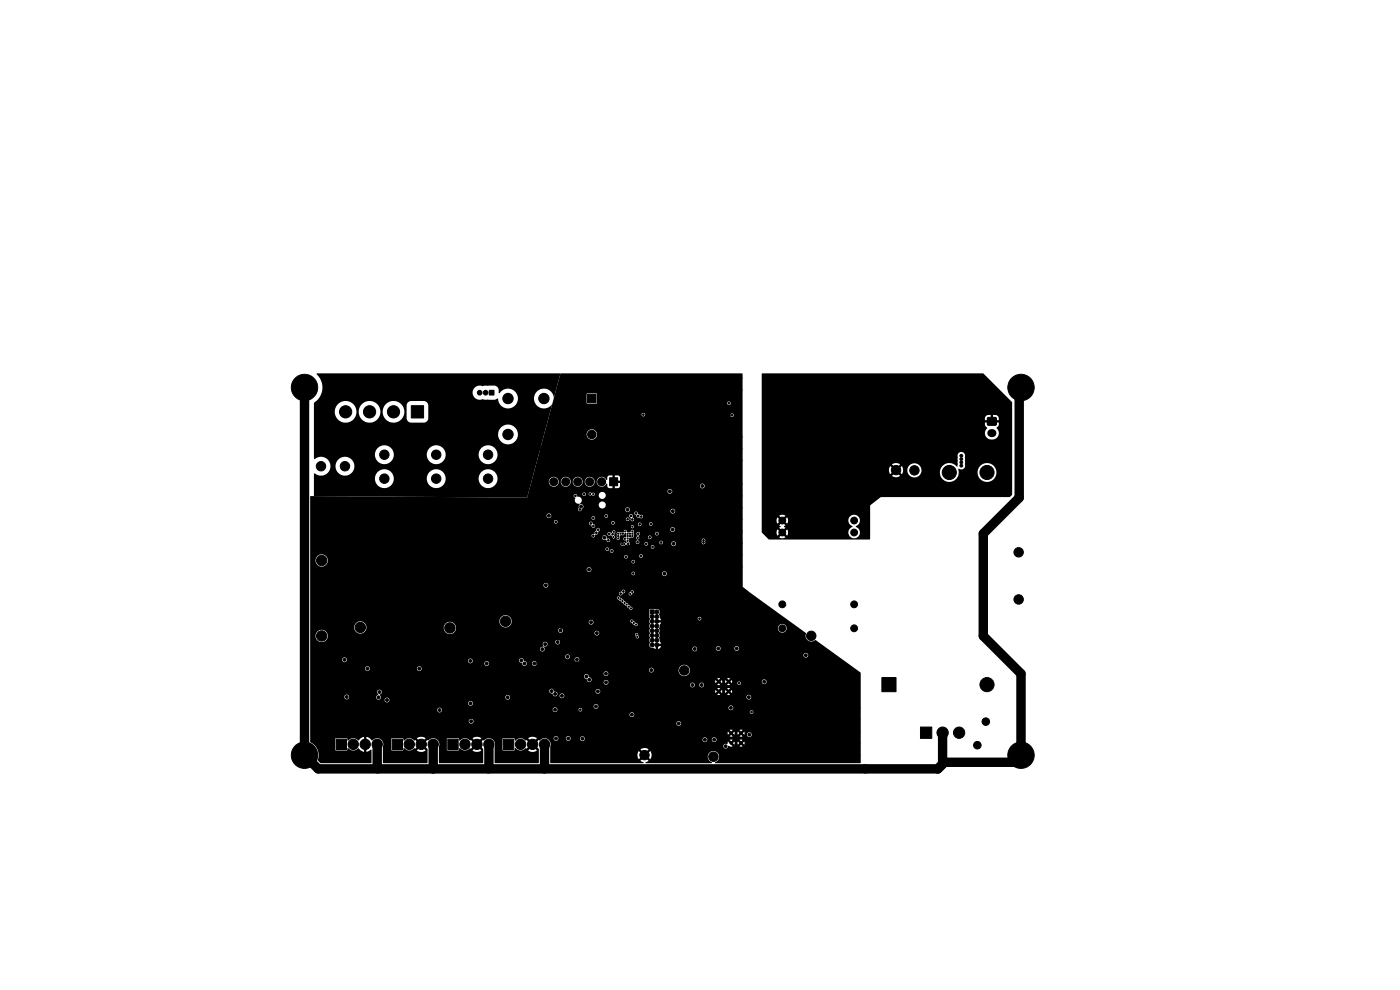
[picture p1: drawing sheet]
<svg xmlns="http://www.w3.org/2000/svg" width="297mm" height="210mm" viewBox="0 0 297 210" stroke-linecap="round" stroke-linejoin="round" font-family="sans-serif">
<g fill="#000" stroke="#000" stroke-width=".21">
<path d="M87.3 86.1h2.6v2.6h-2.6zM103.8 82.8h1v1h-1zM124.6 83.6h1.8v1.8h-1.8zM209.5 88.6h1.8v1.6h-1.8zM129.3 101.4h1.7v1.7h-1.7zM137.9 129.4h.9v.8h-.9zM71.3 156.8h2.2v2.2h-2.2zM83.2 156.8h2.2v2.2h-2.2zM95 156.8h2.2v2.2h-2.2zM106.8 156.8h2.2v2.2h-2.2zM187.1 143.7h3v3h-3zM195.3 154.2h2.4v2.4h-2.4z"/>
<circle cx="64.6" cy="82.2" r="2.8"/>
<circle cx="68.1" cy="98.9" r="1"/>
<circle cx="73.2" cy="98.9" r="1"/>
<circle cx="73.3" cy="87.4" r="1.3"/>
<circle cx="78.4" cy="87.4" r="1.3"/>
<circle cx="81.5" cy="96.5" r="1"/>
<circle cx="83.5" cy="87.4" r="1.3"/>
<circle cx="92.5" cy="96.5" r="1"/>
<circle cx="101.8" cy="83.3" r=".5"/>
<circle cx="103" cy="83.3" r=".5"/>
<circle cx="103.5" cy="96.5" r="1"/>
<circle cx="107.8" cy="92.2" r="1.1"/>
<circle cx="107.8" cy="84.5" r="1.1"/>
<circle cx="112.1" cy="80.2" r=".3"/>
<circle cx="114.6" cy="95.2" r=".3"/>
<circle cx="114.6" cy="80.2" r=".3"/>
<circle cx="115.4" cy="84.5" r="1.1"/>
<circle cx="117.1" cy="80.2" r=".3"/>
<circle cx="119.6" cy="95.2" r=".3"/>
<circle cx="119.6" cy="80.2" r=".3"/>
<circle cx="122.1" cy="80.2" r=".3"/>
<circle cx="124.6" cy="95.2" r=".3"/>
<circle cx="124.6" cy="80.2" r=".3"/>
<circle cx="125.5" cy="92.2" r=".9"/>
<circle cx="126.6" cy="98.2" r=".3"/>
<circle cx="127.1" cy="80.2" r=".3"/>
<circle cx="129.6" cy="80.2" r=".3"/>
<circle cx="130.5" cy="91.8" r=".3"/>
<circle cx="132.1" cy="80.2" r=".3"/>
<circle cx="134.6" cy="95.2" r=".3"/>
<circle cx="134.6" cy="80.2" r=".3"/>
<circle cx="136.3" cy="87.2" r=".3"/>
<circle cx="136.5" cy="88" r=".17"/>
<circle cx="137.1" cy="80.2" r=".3"/>
<circle cx="139.6" cy="80.2" r=".3"/>
<circle cx="142.1" cy="80.2" r=".3"/>
<circle cx="144.6" cy="95.2" r=".3"/>
<circle cx="144.6" cy="80.2" r=".3"/>
<circle cx="147.1" cy="80.2" r=".3"/>
<circle cx="149.6" cy="80.2" r=".3"/>
<circle cx="149.6" cy="95.2" r=".3"/>
<circle cx="149.6" cy="90.2" r=".3"/>
<circle cx="152.1" cy="90.2" r=".3"/>
<circle cx="152.1" cy="80.2" r=".3"/>
<circle cx="154.6" cy="90.2" r=".3"/>
<circle cx="154.6" cy="80.2" r=".3"/>
<circle cx="154.6" cy="95.2" r=".3"/>
<circle cx="154.6" cy="85.5" r=".17"/>
<circle cx="154.7" cy="88.1" r=".17"/>
<circle cx="155.2" cy="85" r=".3"/>
<circle cx="155.3" cy="88.1" r=".17"/>
<circle cx="157.1" cy="92.7" r=".3"/>
<circle cx="157.1" cy="97.7" r=".3"/>
<circle cx="157.1" cy="95.2" r=".3"/>
<circle cx="157.1" cy="80.2" r=".3"/>
<circle cx="157.1" cy="82.7" r=".3"/>
<circle cx="163.3" cy="84.6" r=".18"/>
<circle cx="165.1" cy="92.7" r=".3"/>
<circle cx="165.1" cy="96.7" r=".3"/>
<circle cx="165.1" cy="94.7" r=".3"/>
<circle cx="166.1" cy="93.7" r=".3"/>
<circle cx="166.1" cy="97.7" r=".3"/>
<circle cx="166.1" cy="95.7" r=".3"/>
<circle cx="168.3" cy="87.8" r=".17"/>
<circle cx="169.1" cy="87.8" r=".17"/>
<circle cx="170.1" cy="92.7" r=".3"/>
<circle cx="170.5" cy="89.9" r=".17"/>
<circle cx="171.1" cy="93.7" r=".3"/>
<circle cx="171.1" cy="97.7" r=".3"/>
<circle cx="171.1" cy="95.7" r=".3"/>
<circle cx="171.5" cy="89.9" r=".17"/>
<circle cx="172.1" cy="92.7" r=".3"/>
<circle cx="172.1" cy="96.7" r=".3"/>
<circle cx="172.1" cy="94.7" r=".3"/>
<circle cx="172.5" cy="89.9" r=".17"/>
<circle cx="173.1" cy="93.7" r=".3"/>
<circle cx="173.1" cy="97.7" r=".3"/>
<circle cx="173.1" cy="95.7" r=".3"/>
<circle cx="173.5" cy="89.9" r=".17"/>
<circle cx="174.1" cy="92.7" r=".3"/>
<circle cx="174.1" cy="96.7" r=".3"/>
<circle cx="174.1" cy="94.7" r=".3"/>
<circle cx="174.5" cy="89.9" r=".17"/>
<circle cx="175.1" cy="93.7" r=".3"/>
<circle cx="175.1" cy="97.7" r=".3"/>
<circle cx="175.1" cy="95.7" r=".3"/>
<circle cx="176.1" cy="92.7" r=".3"/>
<circle cx="190.1" cy="99.7" r="1"/>
<circle cx="191.9" cy="86.3" r=".3"/>
<circle cx="191.9" cy="88.3" r=".3"/>
<circle cx="191.9" cy="87.3" r=".3"/>
<circle cx="191.9" cy="85.3" r=".3"/>
<circle cx="192.9" cy="89.8" r=".3"/>
<circle cx="193.9" cy="89.8" r=".3"/>
<circle cx="194" cy="99.8" r="1"/>
<circle cx="194.9" cy="89.8" r=".3"/>
<circle cx="195.9" cy="86.3" r=".3"/>
<circle cx="195.9" cy="88.3" r=".3"/>
<circle cx="195.9" cy="87.3" r=".3"/>
<circle cx="195.9" cy="85.3" r=".3"/>
<circle cx="203.9" cy="98.8" r=".3"/>
<circle cx="203.9" cy="98.1" r=".3"/>
<circle cx="203.9" cy="97.4" r=".3"/>
<circle cx="203.9" cy="96.7" r=".3"/>
<circle cx="216.6" cy="82.2" r="2.8"/>
<circle cx="68.2" cy="118.9" r="1.1"/>
<circle cx="81.5" cy="101.5" r="1"/>
<circle cx="92.5" cy="101.5" r="1"/>
<circle cx="103.5" cy="101.5" r="1"/>
<circle cx="114.6" cy="110.2" r=".3"/>
<circle cx="114.6" cy="116.2" r=".3"/>
<circle cx="114.6" cy="102.2" r=".3"/>
<circle cx="116.4" cy="109.4" r=".3"/>
<circle cx="117.5" cy="102.2" r=".85"/>
<circle cx="117.9" cy="110.7" r=".18"/>
<circle cx="120" cy="102.2" r=".85"/>
<circle cx="121.9" cy="117.2" r=".3"/>
<circle cx="122.1" cy="105.2" r=".17"/>
<circle cx="122.6" cy="102.2" r=".85"/>
<circle cx="123" cy="108.1" r=".17"/>
<circle cx="123.2" cy="115.8" r=".3"/>
<circle cx="123.3" cy="107.5" r=".3"/>
<circle cx="123.9" cy="104.9" r=".17"/>
<circle cx="125.1" cy="102.2" r=".85"/>
<circle cx="125.2" cy="104.8" r=".13"/>
<circle cx="125.3" cy="111" r=".17"/>
<circle cx="125.9" cy="104.8" r=".12"/>
<circle cx="125.9" cy="109.9" r=".17"/>
<circle cx="125.9" cy="113.6" r=".17"/>
<circle cx="125.9" cy="111.6" r=".17"/>
<circle cx="126.5" cy="113" r=".18"/>
<circle cx="126.9" cy="112.4" r=".17"/>
<circle cx="127.6" cy="113.9" r=".18"/>
<circle cx="127.6" cy="102.2" r=".85"/>
<circle cx="127.9" cy="116" r=".3"/>
<circle cx="128.2" cy="114.1" r=".3"/>
<circle cx="128.4" cy="106.1" r=".3"/>
<circle cx="128.6" cy="109.5" r=".17"/>
<circle cx="128.8" cy="116.5" r=".17"/>
<circle cx="129.1" cy="114.6" r=".17"/>
<circle cx="129.2" cy="113.3" r=".17"/>
<circle cx="129.6" cy="100.2" r=".3"/>
<circle cx="129.8" cy="116.9" r=".17"/>
<circle cx="129.8" cy="114.2" r=".12"/>
<circle cx="130" cy="113.3" r=".17"/>
<circle cx="130" cy="110.9" r=".17"/>
<circle cx="130.1" cy="113.9" r=".12"/>
<circle cx="130.2" cy="112.8" r=".13"/>
<circle cx="130.3" cy="104.8" r=".17"/>
<circle cx="130.3" cy="115.4" r=".17"/>
<circle cx="131.1" cy="114.2" r=".13"/>
<circle cx="131.1" cy="113.2" r=".13"/>
<circle cx="131.1" cy="111.7" r=".13"/>
<circle cx="131.1" cy="113.7" r=".13"/>
<circle cx="131.7" cy="113.2" r=".13"/>
<circle cx="132" cy="115.4" r=".12"/>
<circle cx="132.1" cy="115" r=".12"/>
<circle cx="132.1" cy="113.2" r=".13"/>
<circle cx="132.1" cy="112.7" r=".13"/>
<circle cx="132.4" cy="110.2" r=".18"/>
<circle cx="132.4" cy="115.4" r=".13"/>
<circle cx="132.6" cy="114.3" r=".13"/>
<circle cx="132.6" cy="104.1" r=".3"/>
<circle cx="132.7" cy="112.7" r=".13"/>
<circle cx="132.8" cy="118.1" r=".17"/>
<circle cx="133.1" cy="108.1" r=".3"/>
<circle cx="133.1" cy="114.2" r=".13"/>
<circle cx="133.1" cy="113.2" r=".13"/>
<circle cx="133.1" cy="114.7" r=".13"/>
<circle cx="133.2" cy="110.1" r=".18"/>
<circle cx="133.2" cy="113.7" r=".13"/>
<circle cx="133.3" cy="115.3" r=".17"/>
<circle cx="133.3" cy="115.8" r=".12"/>
<circle cx="133.6" cy="113.2" r=".12"/>
<circle cx="133.7" cy="111.7" r=".13"/>
<circle cx="133.7" cy="113.7" r=".13"/>
<circle cx="133.9" cy="109.4" r=".18"/>
<circle cx="134.1" cy="113.2" r=".13"/>
<circle cx="134.1" cy="111.7" r=".13"/>
<circle cx="134.1" cy="112.7" r=".13"/>
<circle cx="134.1" cy="113.7" r=".13"/>
<circle cx="134.2" cy="110.2" r=".17"/>
<circle cx="134.3" cy="119.1" r=".17"/>
<circle cx="134.6" cy="100.2" r=".3"/>
<circle cx="134.6" cy="104.1" r=".3"/>
<circle cx="134.7" cy="115.6" r=".18"/>
<circle cx="134.9" cy="108.9" r=".18"/>
<circle cx="135.3" cy="115" r=".17"/>
<circle cx="135.3" cy="114.1" r=".12"/>
<circle cx="135.4" cy="113.2" r=".17"/>
<circle cx="135.4" cy="109.4" r=".17"/>
<circle cx="135.7" cy="111.2" r=".18"/>
<circle cx="136" cy="118" r=".18"/>
<circle cx="136" cy="109.6" r=".17"/>
<circle cx="137.1" cy="115.4" r=".18"/>
<circle cx="137.8" cy="114" r=".17"/>
<circle cx="138" cy="111.2" r=".17"/>
<circle cx="138.4" cy="116" r=".17"/>
<circle cx="139.4" cy="113.2" r=".18"/>
<circle cx="139.6" cy="110.2" r=".3"/>
<circle cx="140.2" cy="115.1" r=".18"/>
<circle cx="142.1" cy="104.2" r=".3"/>
<circle cx="142.7" cy="112.3" r=".3"/>
<circle cx="142.7" cy="108.4" r=".3"/>
<circle cx="142.9" cy="115.3" r=".3"/>
<circle cx="144.2" cy="115" r=".3"/>
<circle cx="144.6" cy="100.2" r=".3"/>
<circle cx="144.6" cy="104.4" r=".3"/>
<circle cx="145" cy="108.9" r=".3"/>
<circle cx="145.1" cy="113.2" r=".3"/>
<circle cx="149" cy="103.1" r=".3"/>
<circle cx="149.2" cy="114.6" r=".17"/>
<circle cx="149.2" cy="115.1" r=".17"/>
<circle cx="149.6" cy="100.2" r=".3"/>
<circle cx="151.3" cy="114.5" r=".3"/>
<circle cx="151.3" cy="112.6" r=".3"/>
<circle cx="151.3" cy="108.7" r=".3"/>
<circle cx="151.4" cy="106.7" r=".3"/>
<circle cx="154.6" cy="100.2" r=".3"/>
<circle cx="157.1" cy="107.7" r=".3"/>
<circle cx="157.1" cy="102.7" r=".3"/>
<circle cx="157.1" cy="105.2" r=".3"/>
<circle cx="157.1" cy="115.2" r=".3"/>
<circle cx="157.1" cy="110.2" r=".3"/>
<circle cx="157.1" cy="112.7" r=".3"/>
<circle cx="157.1" cy="117.7" r=".3"/>
<circle cx="166" cy="113" r=".72"/>
<circle cx="166" cy="110.4" r=".72"/>
<circle cx="181.2" cy="110.4" r=".72"/>
<circle cx="181.2" cy="113" r=".72"/>
<circle cx="201.4" cy="100.2" r="1.5"/>
<circle cx="209.4" cy="100.2" r="1.5"/>
<circle cx="216.1" cy="117.2" r="1"/>
<circle cx="68.2" cy="134.9" r="1.1"/>
<circle cx="73.1" cy="134" r=".3"/>
<circle cx="73.1" cy="140" r=".3"/>
<circle cx="76.4" cy="133.1" r="1.1"/>
<circle cx="95.4" cy="133.2" r="1.1"/>
<circle cx="99.8" cy="134.2" r=".3"/>
<circle cx="107.2" cy="131.8" r="1.1"/>
<circle cx="110.3" cy="139.2" r=".3"/>
<circle cx="113.6" cy="137.2" r=".3"/>
<circle cx="114.6" cy="120.2" r=".3"/>
<circle cx="115.1" cy="137.7" r=".3"/>
<circle cx="115.3" cy="139.6" r=".3"/>
<circle cx="115.6" cy="128.2" r=".3"/>
<circle cx="115.6" cy="131.2" r=".3"/>
<circle cx="115.7" cy="136.6" r=".3"/>
<circle cx="115.8" cy="124.2" r=".3"/>
<circle cx="117.8" cy="127.8" r=".3"/>
<circle cx="118.1" cy="130.3" r=".3"/>
<circle cx="118.2" cy="135.4" r=".3"/>
<circle cx="118.3" cy="132.6" r=".3"/>
<circle cx="118.3" cy="136.2" r=".3"/>
<circle cx="118.5" cy="137.2" r=".3"/>
<circle cx="118.9" cy="133.7" r=".3"/>
<circle cx="119.1" cy="133" r=".3"/>
<circle cx="119.2" cy="132.2" r=".3"/>
<circle cx="120.4" cy="139.3" r=".3"/>
<circle cx="120.7" cy="122.3" r=".3"/>
<circle cx="121" cy="132.1" r=".3"/>
<circle cx="121.2" cy="139.9" r=".3"/>
<circle cx="122.4" cy="139.9" r=".3"/>
<circle cx="122.4" cy="132.1" r=".3"/>
<circle cx="122.7" cy="122.3" r=".3"/>
<circle cx="123.4" cy="132" r=".3"/>
<circle cx="124.6" cy="135.2" r=".3"/>
<circle cx="125" cy="120.8" r=".3"/>
<circle cx="125.4" cy="132" r=".3"/>
<circle cx="126.4" cy="127.2" r=".3"/>
<circle cx="126.6" cy="134.3" r=".3"/>
<circle cx="126.9" cy="133.3" r=".3"/>
<circle cx="127.8" cy="130.1" r=".3"/>
<circle cx="128.6" cy="124.3" r=".3"/>
<circle cx="131.2" cy="126.8" r=".13"/>
<circle cx="131.6" cy="127.1" r=".13"/>
<circle cx="131.7" cy="125.9" r=".17"/>
<circle cx="132.1" cy="127.5" r=".13"/>
<circle cx="132.2" cy="125.5" r=".18"/>
<circle cx="132.5" cy="127.9" r=".13"/>
<circle cx="132.9" cy="128.2" r=".12"/>
<circle cx="133.4" cy="128.7" r=".12"/>
<circle cx="133.7" cy="126" r=".13"/>
<circle cx="133.8" cy="129.1" r=".13"/>
<circle cx="134" cy="131.8" r=".12"/>
<circle cx="134.1" cy="125.5" r=".12"/>
<circle cx="134.3" cy="121.6" r=".17"/>
<circle cx="134.5" cy="132.1" r=".13"/>
<circle cx="135" cy="132.5" r=".13"/>
<circle cx="135.1" cy="134.6" r=".12"/>
<circle cx="135.2" cy="135.1" r=".12"/>
<circle cx="137.6" cy="123.2" r=".3"/>
<circle cx="137.6" cy="120.2" r=".3"/>
<circle cx="138.4" cy="136.8" r=".42"/>
<circle cx="138.4" cy="134.8" r=".42"/>
<circle cx="138.4" cy="131.8" r=".42"/>
<circle cx="138.4" cy="133.8" r=".42"/>
<circle cx="138.4" cy="135.8" r=".42"/>
<circle cx="138.4" cy="130.8" r=".42"/>
<circle cx="138.4" cy="132.8" r=".42"/>
<circle cx="139.4" cy="131.8" r=".42"/>
<circle cx="139.4" cy="129.8" r=".42"/>
<circle cx="139.4" cy="136.8" r=".42"/>
<circle cx="139.4" cy="134.8" r=".42"/>
<circle cx="139.4" cy="133.8" r=".42"/>
<circle cx="139.4" cy="135.8" r=".42"/>
<circle cx="139.4" cy="130.8" r=".42"/>
<circle cx="139.4" cy="132.8" r=".42"/>
<circle cx="141" cy="121.7" r=".3"/>
<circle cx="144.1" cy="121.8" r=".3"/>
<circle cx="147.3" cy="136.3" r=".3"/>
<circle cx="147.4" cy="137.7" r=".3"/>
<circle cx="148.4" cy="131.2" r=".17"/>
<circle cx="150.4" cy="135.5" r=".3"/>
<circle cx="152.4" cy="137.6" r=".3"/>
<circle cx="152.4" cy="138.6" r=".3"/>
<circle cx="152.4" cy="135.5" r=".3"/>
<circle cx="154.3" cy="135.5" r=".3"/>
<circle cx="154.9" cy="123.3" r=".18"/>
<circle cx="156.3" cy="137.6" r=".3"/>
<circle cx="156.3" cy="135.5" r=".3"/>
<circle cx="156.6" cy="139.2" r=".3"/>
<circle cx="157.1" cy="120.2" r=".3"/>
<circle cx="162.1" cy="138.7" r=".3"/>
<circle cx="165.9" cy="138.7" r=".3"/>
<circle cx="166" cy="133.3" r=".72"/>
<circle cx="166" cy="128.2" r=".72"/>
<circle cx="170.9" cy="139" r=".3"/>
<circle cx="172.1" cy="134.9" r="1"/>
<circle cx="181.2" cy="133.3" r=".72"/>
<circle cx="181.2" cy="128.2" r=".72"/>
<circle cx="216.1" cy="127.2" r="1"/>
<circle cx="66.4" cy="152.5" r=".3"/>
<circle cx="68.3" cy="140.7" r=".3"/>
<circle cx="73.6" cy="147.9" r=".3"/>
<circle cx="74.9" cy="157.9" r="1.1"/>
<circle cx="77.5" cy="157.9" r="1.1"/>
<circle cx="78" cy="141.8" r=".3"/>
<circle cx="80" cy="157.9" r="1.1"/>
<circle cx="80.3" cy="152.7" r=".3"/>
<circle cx="80.3" cy="147.9" r=".3"/>
<circle cx="80.5" cy="146.8" r=".3"/>
<circle cx="82.1" cy="148.5" r=".3"/>
<circle cx="86.8" cy="157.9" r="1.1"/>
<circle cx="89" cy="141.8" r=".3"/>
<circle cx="89.4" cy="157.9" r="1.1"/>
<circle cx="91.9" cy="157.9" r="1.1"/>
<circle cx="93.3" cy="150.6" r=".3"/>
<circle cx="95.9" cy="147.9" r=".3"/>
<circle cx="98.2" cy="151.2" r=".3"/>
<circle cx="98.6" cy="157.9" r="1.1"/>
<circle cx="99.8" cy="140.2" r=".3"/>
<circle cx="99.8" cy="149.2" r=".3"/>
<circle cx="100" cy="153" r=".3"/>
<circle cx="101.2" cy="157.9" r="1.1"/>
<circle cx="103.3" cy="140.8" r=".3"/>
<circle cx="103.7" cy="157.9" r="1.1"/>
<circle cx="107.7" cy="152.7" r=".3"/>
<circle cx="107.7" cy="147.9" r=".3"/>
<circle cx="109.8" cy="143.9" r=".3"/>
<circle cx="110.4" cy="157.9" r="1.1"/>
<circle cx="110.6" cy="140.1" r=".3"/>
<circle cx="111.2" cy="140.8" r=".3"/>
<circle cx="112.3" cy="140.7" r=".3"/>
<circle cx="113" cy="157.9" r="1.1"/>
<circle cx="113.4" cy="140.8" r=".3"/>
<circle cx="114.2" cy="140.7" r=".3"/>
<circle cx="115.5" cy="157.9" r="1.1"/>
<circle cx="116.8" cy="143.9" r=".3"/>
<circle cx="117" cy="146.6" r=".3"/>
<circle cx="117.8" cy="150.6" r=".3"/>
<circle cx="117.8" cy="147.2" r=".3"/>
<circle cx="117.8" cy="146.3" r=".3"/>
<circle cx="117.9" cy="156.6" r=".3"/>
<circle cx="118.4" cy="140.3" r=".3"/>
<circle cx="118.4" cy="143.7" r=".3"/>
<circle cx="119.2" cy="140.4" r=".3"/>
<circle cx="119.2" cy="147.6" r=".3"/>
<circle cx="120.4" cy="147.4" r=".3"/>
<circle cx="120.5" cy="156.6" r=".3"/>
<circle cx="120.6" cy="153.6" r=".3"/>
<circle cx="122.4" cy="140.7" r=".3"/>
<circle cx="123.1" cy="140.7" r=".3"/>
<circle cx="123.1" cy="150.6" r=".18"/>
<circle cx="123.5" cy="156.7" r=".3"/>
<circle cx="123.7" cy="140.7" r=".3"/>
<circle cx="124.4" cy="143.5" r=".3"/>
<circle cx="125" cy="144.2" r=".3"/>
<circle cx="126.4" cy="149.9" r=".3"/>
<circle cx="126.8" cy="146.7" r=".3"/>
<circle cx="128.5" cy="142.9" r=".3"/>
<circle cx="128.6" cy="144.8" r=".3"/>
<circle cx="128.6" cy="158.2" r=".3"/>
<circle cx="129.2" cy="154.7" r=".3"/>
<circle cx="132.6" cy="156.2" r=".3"/>
<circle cx="134.1" cy="151.6" r=".3"/>
<circle cx="134.9" cy="149.6" r=".3"/>
<circle cx="135.2" cy="143.5" r=".3"/>
<circle cx="138.2" cy="142.2" r=".3"/>
<circle cx="139.6" cy="146.2" r=".3"/>
<circle cx="141.6" cy="158" r=".3"/>
<circle cx="143.6" cy="149.2" r=".3"/>
<circle cx="144" cy="153.5" r=".3"/>
<circle cx="145.2" cy="142.2" r="1"/>
<circle cx="146.9" cy="147.4" r=".3"/>
<circle cx="146.9" cy="145.3" r=".3"/>
<circle cx="147.6" cy="152.2" r=".3"/>
<circle cx="148.9" cy="145.3" r=".3"/>
<circle cx="148.9" cy="147.4" r=".3"/>
<circle cx="149.5" cy="154.8" r=".3"/>
<circle cx="149.5" cy="156.9" r=".3"/>
<circle cx="151.5" cy="156.9" r=".3"/>
<circle cx="152.5" cy="144.6" r=".25"/>
<circle cx="152.5" cy="146.7" r=".25"/>
<circle cx="152.5" cy="153.8" r=".3"/>
<circle cx="153.9" cy="158.3" r=".3"/>
<circle cx="154.2" cy="142.8" r=".3"/>
<circle cx="154.6" cy="144.6" r=".25"/>
<circle cx="154.6" cy="146.7" r=".25"/>
<circle cx="155" cy="150.2" r=".3"/>
<circle cx="155.1" cy="155.5" r=".25"/>
<circle cx="155.1" cy="157.6" r=".25"/>
<circle cx="156.7" cy="153.8" r=".3"/>
<circle cx="156.8" cy="144.9" r=".17"/>
<circle cx="157.2" cy="155.5" r=".25"/>
<circle cx="157.2" cy="157.6" r=".25"/>
<circle cx="158.2" cy="144.2" r=".3"/>
<circle cx="158.9" cy="147.9" r=".3"/>
<circle cx="159" cy="155.9" r=".3"/>
<circle cx="159.4" cy="151" r=".17"/>
<circle cx="160.1" cy="153.7" r=".3"/>
<circle cx="162.1" cy="141.5" r=".3"/>
<circle cx="162.1" cy="142.7" r=".3"/>
<circle cx="162.1" cy="140.2" r=".3"/>
<circle cx="162.1" cy="144.6" r=".3"/>
<circle cx="163.5" cy="157.3" r=".3"/>
<circle cx="165.9" cy="141.5" r=".3"/>
<circle cx="165.9" cy="142.7" r=".3"/>
<circle cx="165.9" cy="140.2" r=".3"/>
<circle cx="166.9" cy="158.2" r=".3"/>
<circle cx="166.9" cy="156.9" r=".3"/>
<circle cx="166.9" cy="159.5" r=".3"/>
<circle cx="170.6" cy="158.2" r=".3"/>
<circle cx="170.6" cy="156.9" r=".3"/>
<circle cx="170.6" cy="159.5" r=".3"/>
<circle cx="175.9" cy="158.2" r=".3"/>
<circle cx="175.9" cy="156.9" r=".3"/>
<circle cx="175.9" cy="159.5" r=".3"/>
<circle cx="178.2" cy="146.4" r=".3"/>
<circle cx="179.4" cy="142.4" r=".3"/>
<circle cx="179.6" cy="158.2" r=".3"/>
<circle cx="179.6" cy="156.9" r=".3"/>
<circle cx="179.6" cy="159.5" r=".3"/>
<circle cx="180.2" cy="142.4" r=".3"/>
<circle cx="181.1" cy="142.4" r=".3"/>
<circle cx="182.1" cy="155.2" r=".3"/>
<circle cx="182.1" cy="152.7" r=".3"/>
<circle cx="182.1" cy="157.7" r=".3"/>
<circle cx="182.1" cy="150.2" r=".3"/>
<circle cx="200" cy="155.4" r="1.2"/>
<circle cx="203.5" cy="155.4" r="1.2"/>
<circle cx="207.3" cy="158.1" r=".8"/>
<circle cx="209.1" cy="153.1" r=".8"/>
<circle cx="209.4" cy="145.2" r="1.5"/>
<circle cx="64.6" cy="160.2" r="2.8"/>
<circle cx="136.7" cy="160.2" r="1"/>
<circle cx="151.3" cy="160.5" r="1"/>
<circle cx="166.9" cy="161" r=".3"/>
<circle cx="170.6" cy="161" r=".3"/>
<circle cx="175.9" cy="161" r=".3"/>
<circle cx="179.6" cy="161" r=".3"/>
<circle cx="182.1" cy="160.2" r=".3"/>
<circle cx="216.6" cy="160.2" r="2.8"/>
</g>
<path d="M210.3 91.9h.2" fill="none" stroke="#000" stroke-width="1.7"/>
<path d="M216.2 81.6v24l-7.6 7.6v21.7l8 8v17.3l-1.5 1.5h-14.7l-1.4 1.4h-131.5l-2.9-2.9v-77.4M80 157.9v5.1M91.9 157.9v5.2M103.7 157.9v5.1M115.5 157.9v5.2M200 155.4v6.7" fill="none" stroke="#000" stroke-width="2"/>
<path d="M80 163l.1 .1M91.9 163.1h.1M103.7 163l-.1 .1M115.5 163.1h.1M183.6 163.1h.1" fill="none" stroke="#000" stroke-width="1"/>
<path d="M65.8 105.2l46 .4 .1-.4h9.8l.3 .4a.89 .89 0 0 0 .1 .9 .89 .89 0 0 0 .9 .4l-.2 .7a.41 .41 0 0 0-.1 .7 .41 .41 0 0 0 .7-.2h9.2v.2a.5 .5 0 0 0 .4 .3 .5 .5 0 0 0 .5-.2h8.7v.2a.51 .51 0 0 0 .9 .2 .51 .51 0 0 0-.2-.8 .51 .51 0 0 0-.7 .4h-8.6a.51 .51 0 0 0-.3-.8 .51 .51 0 0 0-.7 .5h-9.2l.4-.5-.1-.4h3.3a.75 .75 0 0 0 1.2 .6 .75 .75 0 0 0 0-1.3 .75 .75 0 0 0-1.2 .6v.1h-3.3l-.6-.4a.83 .83 0 0 0 .3-1 .83 .83 0 0 0-.9-.5l-.2-.4h1.2a.38 .38 0 0 0 .6 .3h2.9v.1a.75 .75 0 0 0 1.3 .3 .75 .75 0 0 0-.3-1.2 .75 .75 0 0 0-1 .8h-2.9l.2-.4h.6a.45 .45 0 0 0 .7 .2 .36 .36 0 0 0 .5 0 .36 .36 0 0 0-.1-.5 .36 .36 0 0 0-.5 .1 .33 .33 0 0 0-.4-.1 .33 .33 0 0 0-.2 .3l-.6-.1a.38 .38 0 0 0-.4-.2 .38 .38 0 0 0-.4 .4l-1.5-.1-.3 .4h-9.8l.3-1h29.4v.2a.51 .51 0 0 0 .8 .2 .51 .51 0 0 0-.1-.8 .51 .51 0 0 0-.7 .4h-29.4l.5-2h3.7v.2a1.06 1.06 0 0 0 1.2 .8 1.06 1.06 0 0 0 .9-1h.5v.2a1.06 1.06 0 0 0 1.1 .8 1.06 1.06 0 0 0 1-1h.4v.2a1.06 1.06 0 0 0 1.2 .8 1.06 1.06 0 0 0 .9-1h.4l.1 .2a1.06 1.06 0 0 0 1.1 .8 1.06 1.06 0 0 0 1-1h.4v.2a1.11 1.11 0 0 0 1 .9 1.11 1.11 0 0 0 1.1-.7l.2 .7 .4 .2h.6v-.9h.5v.9h.9l.2-.4h17v.1a.51 .51 0 0 0 .8 .3 .51 .51 0 0 0-.1-.9 .51 .51 0 0 0-.7 .5h-17v-.7h-.9v-.4h.9v-.9l-.4-.3h-.7v1h-.5v-1l-.8 .1-.4 .9a1.09 1.09 0 0 0-1.2-.6 1.09 1.09 0 0 0-.9 1h-.4l-.1-.2a1.06 1.06 0 0 0-1.1-.9 1.06 1.06 0 0 0-1 1.1h-.4v-.2a1.06 1.06 0 0 0-1.1-.9 1.06 1.06 0 0 0-1 1.1h-.4v-.2a1.06 1.06 0 0 0-1.2-.9 1.06 1.06 0 0 0-.9 1.1h-.5v-.2a1.06 1.06 0 0 0-1.1-.9 1.06 1.06 0 0 0-1 1.1h-3.7l2.7-10h9l.1 .2a1.11 1.11 0 0 0 1.7 .6 1.11 1.11 0 0 0-.2-1.8 1.11 1.11 0 0 0-1.6 1h-9l1.2-4.2h19.5v.1a.38 .38 0 0 0 .4 .2 .38 .38 0 0 0 .3-.2h18.1v.1a.38 .38 0 0 0 .6 .2 .38 .38 0 0 0-.1-.7 .38 .38 0 0 0-.5 .4h-18.1a.38 .38 0 0 0-.3-.5 .38 .38 0 0 0-.4 .4h-19.5l.6-2.5h7.2l.2 .1h29.7v.1a.38 .38 0 0 0 .6 .1 .38 .38 0 0 0-.1-.6 .38 .38 0 0 0-.5 .4h-27.7v-2l-.1-.2-2 .1-.1 2h-7.2l1.7-6.3h38.6l.1 45.3 13.3 9.8a1.33 1.33 0 0 0 .5 1.6 1.33 1.33 0 0 0 1.6-.1l9.6 6.9v19.1l-30.8 .1-.1-.2a1.22 1.22 0 0 0 .6-1.9 1.22 1.22 0 0 0-2 0 1.22 1.22 0 0 0 .7 1.9l-.1 .2-14-.1 .7-.4-.7-.7 .3-.4 .8 .7a1.48 1.48 0 0 0 0-1.7l-.8 .8-.3-.4 .7-.8a1.49 1.49 0 0 0-1.7 .1l.7 .7-.4 .4-.7-.8-.3 .6v.5l.3 .6 .7-.7 .4 .4-.7 .7 .6 .3-.1 .2h-19.6l-.1-.1 .1-3.5h36.6a.55 .55 0 0 0 .6 .5 .55 .55 0 0 0 .5-.6l.6 .2h2.3l.1-.1-.3-.3-.3 .3h-1.5l-.6-.7h.7l.3 .4 .1-.4h.6v.4l.3-.4h.8l.3 .4v-.5v-.2l-.3 .3-.4-.1-.4 .1-.3-.3v.3h-.6l-.1-.3-.3 .3-.4-.1-.3 .1-.4-.3v.5h-.2a.5 .5 0 0 0-.8 .5h-36.6v-.2a1.31 1.31 0 0 0-.9-1.5h1.5l.1 .2a.51 .51 0 0 0 .5 .4 .51 .51 0 0 0 .5-.6h1.5l.1 .2a.5 .5 0 0 0 .5 .4 .5 .5 0 0 0 .4-.5h2l.1 .1a.5 .5 0 0 0 .4 .4 .5 .5 0 0 0 .5-.3h25l.1 .2a.5 .5 0 0 0 .5 .3 .5 .5 0 0 0 .4-.5h1v.1a.5 .5 0 0 0 .6 .4 .5 .5 0 0 0 .4-.5h2.8l.3 .4 .3-.4h1.5l.3 .4 .3-.4h-5.5a.5 .5 0 0 0-.5-.5 .5 .5 0 0 0-.5 .5h-1v-.1a.51 .51 0 0 0-.5-.4 .51 .51 0 0 0-.5 .5h-25v-.5l-.3-.2h33.8l-.3-.3-.3 .3h-1.5l-.3-.3-.3 .3h-31.3l-.4 .2-.1 .3h-2a.5 .5 0 0 0-.4-.6 .5 .5 0 0 0-.6 .5h-1.5l-.1-.1a.51 .51 0 0 0-.5-.4 .51 .51 0 0 0-.5 .5l-2.3 .1-.6 .4-.2-.1-.8 .7-.3-.3 .7-.8a1.6 1.6 0 0 0-1.9 0l.8 .8-.3 .3-.8-.7-.1 .1a1.52 1.52 0 0 0-2.3 0l-.3-.5-2.3 .1-.1 2.3 .2 .2h2.2l.3-.5a1.47 1.47 0 0 0 2.3 0l.1 .1 .8-.7 .3 .3-.8 .8a1.6 1.6 0 0 0 1.9 0l-.7-.8 .3-.3 .8 .8-.1 3h-9.2l-.1-.1v-3.4a1.36 1.36 0 0 0-.6-1.7 1.36 1.36 0 0 0-1.7 .4l-.1-.1-.8 .7-.3-.3 .7-.8a1.6 1.6 0 0 0-1.9 0l.8 .8-.3 .3-.8-.7-.1 .1a1.52 1.52 0 0 0-2.3 0l-.3-.5-2.3 .1-.1 2.3 .2 .2h2.2l.3-.5a1.47 1.47 0 0 0 2.3 0l.1 .1 .8-.7 .3 .3-.8 .8a1.61 1.61 0 0 0 1.9 0l-.7-.8 .3-.3 .8 .8-.1 3h-9.2l-.1-.1v-3.4a1.36 1.36 0 0 0-.6-1.7 1.36 1.36 0 0 0-1.7 .4l-.1-.1-.8 .7-.4-.3 .8-.8a1.61 1.61 0 0 0-1.9 0l.8 .8-.4 .3-.7-.7-.1 .1a1.52 1.52 0 0 0-2.3 0l-.3-.5-2.4 .1v2.3l.2 .2h2.2l.3-.5a1.47 1.47 0 0 0 2.3 0l.1 .1 .7-.7 .4 .3-.8 .8a1.6 1.6 0 0 0 1.9 0l-.8-.8 .4-.3 .8 .8-.1 3h-9.3l-.1-.1v-3.4a1.36 1.36 0 0 0-.6-1.7 1.36 1.36 0 0 0-1.7 .4l-.5-.5-.7-.3v1.1h-.5v-1.1l-.7 .3-.4 .5a1.52 1.52 0 0 0-2.3 0l-.3-.5-2.3 .1-.1 2.3 .2 .2h2.2l.3-.5a1.47 1.47 0 0 0 2.3 0l.4 .5 .7 .3v-1.1h.5v1.1l1.1-.4-.1 2.8h-10.7l-.6-.6a3.2 3.2 0 0 0-1.6-3.9v-1.9h88.6v.4l.3-.4h.8l.3 .4 .1-.4h.6v.4l.3-.4h.8l.3 .4h.6v.1a.51 .51 0 0 0 .8 .2 .51 .51 0 0 0-.1-.8 .51 .51 0 0 0-.7 .5h-.6v-.7l-.3 .3-.4-.1-.1 .1h-.3l-.3-.3v.3h-.6l-.1-.3-.3 .3-.4-.1-.1 .1h-.3l-.3-.3v.3h-88.6v-.7h89l.3 .4 .3-.4h1.5l.3 .4 .3-.4h-91.7v-1.8h33.6a.5 .5 0 0 0 .7 .5h43.4v.1a.51 .51 0 0 0 .8 .3 .51 .51 0 0 0-.1-.9 .51 .51 0 0 0-.7 .5h-43.3a.51 .51 0 0 0 0-.9 .51 .51 0 0 0-.8 .4h-33.6v-1.4h67.7l.1 .1a.51 .51 0 0 0 .8 .3 .51 .51 0 0 0-.1-.9 .51 .51 0 0 0-.8 .5h-67.7v-1h26.9l.1 .2a.5 .5 0 0 0 .6 .3 .5 .5 0 0 0 .3-.5h23.5l.1 .2 .4 .3 41.4-.1a.38 .38 0 0 0 .5 .4 .38 .38 0 0 0 .1-.6 .38 .38 0 0 0-.6 .1v.1h-41.3l.4-.2 .1-.2h4.4a.38 .38 0 0 0 .6 .3 .38 .38 0 0 0 .1-.6 .38 .38 0 0 0-.6 .1l-.1 .2h-4.4a.51 .51 0 0 0-.6-.6 .51 .51 0 0 0-.5 .6l-23.5-.1a.51 .51 0 0 0-.5-.4 .51 .51 0 0 0-.5 .5h-26.9v-.7h60.1v.1a.5 .5 0 0 0 .4 .4 .5 .5 0 0 0 .5-.2h27.7l.1 .1a.51 .51 0 0 0 .8 .2 .51 .51 0 0 0-.1-.8 .51 .51 0 0 0-.8 .5l-27.6-.1a.51 .51 0 0 0-.3-.7 .51 .51 0 0 0-.7 .5h-60.1v-.7h33.5v.1a.51 .51 0 0 0 .9 .3 .51 .51 0 0 0-.2-.9 .51 .51 0 0 0-.7 .5h-33.5v-.7h15.8v.1a.51 .51 0 0 0 .8 .3 .51 .51 0 0 0-.1-.9 .51 .51 0 0 0-.7 .5h-15.8v-.6h7.2l.1 .2a.5 .5 0 0 0 .6 .2 .5 .5 0 0 0 .3-.4h5.8v.2a.51 .51 0 0 0 .6 .3 .51 .51 0 0 0 .4-.5h26.4v.2a.51 .51 0 0 0 .8 .2 .51 .51 0 0 0-.1-.8 .51 .51 0 0 0-.7 .4h-26.4l-.3-.5 .4-.3 .1-.5h35.5l.1 .3 .3 .2a.3 .3 0 0 1 .4 .1 .3 .3 0 0 1 0 .3l.4 .2 1-.1v.1a.5 .5 0 0 0 .4 .4 .5 .5 0 0 0 .5-.2h38.7l.1 .1a.51 .51 0 0 0 .8 .3 .51 .51 0 0 0-.1-.9 .51 .51 0 0 0-.8 .5h-38.7l.1-.5h35.2l-.3-.4-.4 .4h-1.4l-.3-.4-.4 .4h-32.4a.5 .5 0 0 0-.6-.3 .5 .5 0 0 0-.4 .5h-.6a.56 .56 0 0 0 .1-.7 .56 .56 0 0 0-.6-.2h8.7l.1 .1a.5 .5 0 0 0 .5 .4 .5 .5 0 0 0 .4-.5h24.4l.1 .3 .3-.3h.5h.2l.3 .3 .1-.3h.6l.1 .3 .3-.3h.7l.3 .3 .1-.3-.1-.3-.3 .3-.4-.1v.1h-.3l-.3-.3-.1 .3h-.6l-.1-.3-.3 .3-.4-.1v.1h-.3l-.3-.3-.1 .3h-24.4a.5 .5 0 0 0-.4-.5 .5 .5 0 0 0-.6 .5l-8.8-.1a.51 .51 0 0 0-.5-.5 .51 .51 0 0 0-.5 .5l-35.6-.1a.53 .53 0 0 0-.8 0 .53 .53 0 0 0 .2 .8l-.4 .3-.1 .3h-5.8a.5 .5 0 0 0-.4-.6 .5 .5 0 0 0-.6 .6h-7.2v-1.9h86.3l.4 .3 .3-.3h1.4l.4 .3 .3-.3h-89.1v-.7h80.6a.51 .51 0 0 0 .5 .5 .51 .51 0 0 0 .5-.5h.9l.1 .2a.5 .5 0 0 0 .5 .3 .5 .5 0 0 0 .4-.5h5.6l-.3-.4-.4 .4h-1.4l-.3-.4-.4 .4h-2.8l-.1-.4h7.2a.38 .38 0 0 0 .6 .4 .38 .38 0 0 0 0-.7h4.6v.2a.51 .51 0 0 0 .9 .2 .51 .51 0 0 0-.2-.8 .51 .51 0 0 0-.7 .4h-4.8l-.3 .1-.1 .2h-7.2a.51 .51 0 0 0-.6 0 .51 .51 0 0 0-.3 .4h-.9v-.1a.51 .51 0 0 0-.6-.4 .51 .51 0 0 0-.4 .5h-80.6v-.5h62.3v.2a.5 .5 0 0 0 .7 .2 .5 .5 0 0 0 .2-.6h22.7l.1 .3 .3-.3h.5h.2l.3 .3 .1-.3h.6l.1 .3 .3-.3h.7l.3 .3 .1-.3-.1-.3-.3 .3-.4-.1v.1h-.3l-.3-.3-.1 .3h-.6l-.1-.3-.3 .3-.4-.1v.1h-.3l-.3-.3-.1 .3h-22.7a.5 .5 0 0 0-.5-.3 .5 .5 0 0 0-.4 .5h-62.3v-1.3h58.1l.2 .4 .4 .2a.51 .51 0 0 0 .6 .6 .51 .51 0 0 0 .3-.8h26.7l.4 .3 .3-.3h1.4l.4 .3 .3-.3h-29.5l-.2-.2a.38 .38 0 0 1-.4-.5 .51 .51 0 0 0-.5-.2 .51 .51 0 0 0-.4 .5h-58.1v-.6h62.2l.1 .1a.51 .51 0 0 0 .8 .3 .51 .51 0 0 0-.1-.9 .51 .51 0 0 0-.8 .5h-62.2v-1h11.6l.1 .1a.51 .51 0 0 0 .5 .4 .51 .51 0 0 0 .5-.5h9.9l.1 .1a.5 .5 0 0 0 .4 .3 .5 .5 0 0 0 .5-.1h48.3v.1a.5 .5 0 0 0 .5 .4 .5 .5 0 0 0 .5-.5h5.3v.2a1.21 1.21 0 0 0 1.9 .8 1.21 1.21 0 0 0-.2-2.1 1.21 1.21 0 0 0-1.7 1.1h-5.3a.51 .51 0 0 0-.5-.6 .51 .51 0 0 0-.5 .6l-48.3-.1a.51 .51 0 0 0-.3-.7 .51 .51 0 0 0-.7 .5h-9.9l-.1-.2a.51 .51 0 0 0-.5-.4 .51 .51 0 0 0-.5 .6h-11.6v-1.1h37v.1a.51 .51 0 0 0 .8 .2 .51 .51 0 0 0-.1-.8 .51 .51 0 0 0-.7 .5h-37v-.8h6.8v.1a.5 .5 0 0 0 .4 .4 .5 .5 0 0 0 .5-.3h25.8v.1a.5 .5 0 0 0 .6 .4 .5 .5 0 0 0 .4-.6h9.8l.3 .5a.38 .38 0 0 1 .4 .4 .51 .51 0 0 0 .6 .2 .51 .51 0 0 0 .4-.4h1l.1 .1a.51 .51 0 0 0 .8 .2 .51 .51 0 0 0-.1-.8 .51 .51 0 0 0-.8 .5h-1l-.2-.4a.42 .42 0 0 1-.5-.5h10.8v.1a.51 .51 0 0 0 .8 .3 .51 .51 0 0 0-.1-.9 .51 .51 0 0 0-.7 .5l-10.9-.1a.51 .51 0 0 0-.5-.2 .51 .51 0 0 0-.4 .5h-9.8a.51 .51 0 0 0-.6-.4 .51 .51 0 0 0-.4 .5l-25.7-.1a.51 .51 0 0 0-.4-.6 .51 .51 0 0 0-.6 .5h-6.8v-.7h54.1v.2a.5 .5 0 0 0 .7 .3 .5 .5 0 0 0 .2-.8h49.6l.1 .1a.51 .51 0 0 0 .8 .3 .51 .51 0 0 0-.1-.9 .51 .51 0 0 0-.8 .5l-49.7-.1a.51 .51 0 0 0-.5 0 .51 .51 0 0 0-.3 .4h-54.1v-1.6h48.7l.1 .1a.54 .54 0 0 0 .8 .3 .54 .54 0 0 0 0-.9l.5-.1 .2-.3h21.6a.74 .74 0 0 0 1 .6l.4 .3v-.9l.2 .3h.3v.6h7.3a.5 .5 0 0 0 .5 .5 .5 .5 0 0 0 .5-.6h4v.1a.51 .51 0 0 0 .5 .4 .51 .51 0 0 0 .5-.5h2.9v.1a.51 .51 0 0 0 .8 .2 .51 .51 0 0 0-.1-.8 .51 .51 0 0 0-.7 .5h-2.9v-.2a.51 .51 0 0 0-.6-.3 .51 .51 0 0 0-.4 .5l-4-.1a.51 .51 0 0 0-.6-.3 .51 .51 0 0 0-.4 .5h-7.2l.5-.6h-.8l.2-.3-.2-.3h.8l-.3-.5-.1-.6a1.1 1.1 0 0 0 0-1.2 .63 .63 0 0 0 0-.8l25.2-.1a.93 .93 0 0 0 1.4 .8 .93 .93 0 0 0 .1-1.6 .93 .93 0 0 0-1.4 .6l-.1 .2h-25.2l.1-.8 .3-.4h-.8l.2-.3-.2-.3h.8l-.1-.3h7.9v.2a.38 .38 0 0 0 .6 .1 .38 .38 0 0 0-.1-.6 .38 .38 0 0 0-.5 .3h-7.9l-.3-.8a.74 .74 0 0 0 .1-1 .74 .74 0 0 0-1-.2h-1l-.2 .2v1.4l.2 .5-.2 .5 .2 .5-.2 .5 .2 .5-.2 .5 .2 .5-.2 .5 .2 .5-.2 .5 .2 .5-.2 .5h-21.6v-.3l-.2-.3h1.9a.51 .51 0 0 0 .7 .5 .51 .51 0 0 0 .1-.9 .51 .51 0 0 0-.8 .3v.1h-1.9a.56 .56 0 0 0-.7 .2 .56 .56 0 0 0 .1 .7l-.6 .2-.2 .4h-48.7v-2.8h1.1a1.31 1.31 0 0 0 1.9 1.2 1.31 1.31 0 0 0 .2-2.2 1.31 1.31 0 0 0-2 .8l-.1 .2h-1.1v-1.8h9.3a1.3 1.3 0 0 0 1.3 1.3 1.3 1.3 0 0 0 1.3-1.2h16.4l.1 .2a1.3 1.3 0 0 0 1.9 .9h30v.1a.5 .5 0 0 0 .4 .4 .5 .5 0 0 0 .5-.2h7.7l.1 .3a.36 .36 0 0 0 .3 .5 .36 .36 0 0 0 .4-.4l-.1-.2a.36 .36 0 0 0-.2-.5 .36 .36 0 0 0-.5 .3h-7.7a.51 .51 0 0 0-.2-.8 .51 .51 0 0 0-.7 .5h-30l.5-.6h21.8a.51 .51 0 0 0 .7 .5 .51 .51 0 0 0 .1-.8 .51 .51 0 0 0-.8 .2v.1h-21.8a1.3 1.3 0 0 0-.9-1.8 1.3 1.3 0 0 0-1.6 1.3l-16.4-.1a1.3 1.3 0 0 0-1.2-1.3h29.4l.1 .2a1.3 1.3 0 0 0 1.3 1.1 1.3 1.3 0 0 0 1.2-1.1h16.4l.1 .3a.5 .5 0 0 0 .7 .1 .5 .5 0 0 0 .1-.6h7.9l.5 .6 .3 .1a.36 .36 0 0 0 .5 .3 .36 .36 0 0 0 .1-.6h-.3l-.5-.5a.33 .33 0 0 0-.3-.3 .33 .33 0 0 0-.3 .4l-7.9-.1a.51 .51 0 0 0-.5-.2 .51 .51 0 0 0-.4 .5h-16.4l.1-.2a1.31 1.31 0 0 0-1.4-1.3 1.31 1.31 0 0 0-1.3 1.3h-29.5a1.31 1.31 0 0 0-1.3 1.3h-9.3v-6.3h65.1v.3l.8 .4 .6 .7 .7 .4 .1 .3 .4 .1a.37 .37 0 0 0 .4 .4 .37 .37 0 0 0 .3-.5 .37 .37 0 0 0-.5-.2l-.5-.7-1.7-1.3a.33 .33 0 0 0-.4-.2 .33 .33 0 0 0-.2 .3h-65.1v-.9h65.5v.1a.38 .38 0 0 0 .4 .3 .38 .38 0 0 0 .3-.3h1.4v.1a.46 .46 0 0 0 .5 .1 .46 .46 0 0 0 .3-.3 .34 .34 0 0 0 .2-.4 .34 .34 0 0 0-.4-.3 .34 .34 0 0 0-.2 .4l-.4 .4h-1.4l.1-.2a.39 .39 0 0 0 .5-.3 .39 .39 0 0 0-.4-.4 .39 .39 0 0 0-.4 .4l-.3 .1-.2 .3h-65.5v-1.7h49.5a.51 .51 0 0 0 .7 .4 .51 .51 0 0 0 .1-.8 .51 .51 0 0 0-.8 .2v.2h-49.5v-2.5h68.2a.38 .38 0 0 0 .3 .3 .38 .38 0 0 0 .4-.3h5.8l.3 .5a.51 .51 0 0 0 .6-.4 .51 .51 0 0 0-.4-.6 .51 .51 0 0 0-.5 .5h-5.8a.38 .38 0 0 0-.4-.4 .38 .38 0 0 0-.3 .4h-68.2v-.9h58.7v.2a.51 .51 0 0 0 .8 .2 .51 .51 0 0 0-.1-.8 .51 .51 0 0 0-.7 .4h-58.7v-1.9h1.1l.1 .2a1.3 1.3 0 0 0 1.2 1.1 1.3 1.3 0 0 0 1.3-1.1h64.5v.2a.38 .38 0 0 0 .6 .1 .38 .38 0 0 0-.1-.6 .38 .38 0 0 0-.5 .3h-64.5v-.4l-.2-.6h63.1a.38 .38 0 0 0 .5 .4 .38 .38 0 0 0 .2-.5h2.5v.1a.38 .38 0 0 0 .6 .1 .38 .38 0 0 0-.1-.6 .38 .38 0 0 0-.5 .4l-2.5-.1a.38 .38 0 0 0-.4-.2 .38 .38 0 0 0-.3 .4h-63.2a1.31 1.31 0 0 0-1.4-.4 1.31 1.31 0 0 0-.9 1.2h-1.1v-2.4h62.6l.2 .3 .8 .1v.1a.38 .38 0 0 0 .6 .2 .38 .38 0 0 0-.1-.7 .38 .38 0 0 0-.5 .4h-.6h.1a.38 .38 0 0 0 .2-.7 .38 .38 0 0 0-.7 .3h-62.6v-.5h72.3v.1a.38 .38 0 0 0 .6 .2 .38 .38 0 0 0-.1-.6 .38 .38 0 0 0-.5 .3h-72.3v-1.9h61.9v.1a.82 .82 0 0 0 1 .3 .39 .39 0 0 0 .4 .5 .39 .39 0 0 0 .3-.5 .39 .39 0 0 0-.6-.2l-.1-.1a.51 .51 0 0 0-.4-.6 .51 .51 0 0 0-.6 .5h-61.9v-.5h59.7v.2a.38 .38 0 0 0 .5 .2 .38 .38 0 0 0 .2-.5l.6-.2h2.1a.51 .51 0 0 0 .8 .3l.1 .2a.34 .34 0 0 0 .1 .4 .34 .34 0 0 0 .4 0l.5 .1a.36 .36 0 0 0 .6 .2 .36 .36 0 0 0 0-.6 .68 .68 0 0 1 .9-.4l.2-.3a.31 .31 0 0 1 .4 .1 .31 .31 0 0 1-.1 .4v.3a.37 .37 0 0 0-.6 .3 .37 .37 0 0 0 .6 .3l.1 .3a.18 .18 0 0 1 0 .3 .18 .18 0 0 1-.3-.1 .66 .66 0 0 0-.9 .4 1.1 1.1 0 0 0 1.2 0 .39 .39 0 0 0 .6 .1 .39 .39 0 0 0 0-.6h1.4l.1 .3 .3 .1h1.4a.38 .38 0 0 0 .6 .3 .38 .38 0 0 0 0-.6h2.6v.1a.38 .38 0 0 0 .6 .1h1.9v.2a.5 .5 0 0 0 .7 .3 .5 .5 0 0 0 .2-.7h5.6v.1a.43 .43 0 0 0 .6 .2 .43 .43 0 0 0 .1-.7 .4 .4 0 0 0-.5-.4 .4 .4 0 0 0-.2 .6v.2h-5.6a.51 .51 0 0 0-.5-.2 .51 .51 0 0 0-.4 .4h-1.8a.38 .38 0 0 0-.2-.6 .38 .38 0 0 0-.5 .4l-2.8-.1-.3 .1-.1 .3h-1.3a.38 .38 0 0 0 .1-.7 .38 .38 0 0 0-.6 .3h-1.4l-.1-.5 .1-.4h1.5a.33 .33 0 0 0 .4 .3 .33 .33 0 0 0 .2-.4h1.9v.1a.38 .38 0 0 0 .6 .2 .38 .38 0 0 0-.1-.7 .38 .38 0 0 0-.5 .4h-1.9l-.2-.3 .4-.5h3.2v.1a.38 .38 0 0 0 .6 .2 .38 .38 0 0 0-.1-.6 .38 .38 0 0 0-.5 .3h-3.2v-.1a.4 .4 0 0 0-.7-.1 .4 .4 0 0 0 .2 .7l-.3 .4h-1.5l.3-.1a.45 .45 0 0 0 .6-.1 .45 .45 0 0 0 0-.5v-.4a.36 .36 0 0 0-.2-.6 .36 .36 0 0 0-.4 .5h-.1a.59 .59 0 0 1-.9-.5 .42 .42 0 0 0-.5 .5h-.8a.43 .43 0 0 0-.6 .1 .43 .43 0 0 0 0 .5l-.1 .7h-.5a.44 .44 0 0 0 0-.7v-.3a.38 .38 0 0 0 .3-.5 .38 .38 0 0 0-.5-.2 .38 .38 0 0 0-.3 .5l-.2 .1a.39 .39 0 0 0-.4-.2 .39 .39 0 0 0-.3 .4h-2.1l.1-.5 .4-.5h14.9v.2a.51 .51 0 0 0 .8 .2 .51 .51 0 0 0-.1-.8 .51 .51 0 0 0-.7 .4l-15-.1a.42 .42 0 0 0-.5-.2 .42 .42 0 0 0-.2 .6l-.3 .2v.4l-.2 .1a.38 .38 0 0 0-.5 .3h-59.7v-2.9h51.7l.1 .2 .3 .2 7.1-.1 .1 .3 .4 .3a.38 .38 0 0 0 .3 .4 .38 .38 0 0 0 .4-.3h7.6v.1a.33 .33 0 0 0 .6 .2 .33 .33 0 0 0-.1-.6 .33 .33 0 0 0-.5 .3h-7.6a.46 .46 0 0 0-.5-.5v-.3h4a.38 .38 0 0 0 .5 .3h5.1v.1a.38 .38 0 0 0 .5 .3 .38 .38 0 0 0 .3-.4h1.6v.1a.38 .38 0 0 0 .6 .1 .38 .38 0 0 0-.1-.6 .38 .38 0 0 0-.5 .4l-1.6-.1a.38 .38 0 0 0-.4-.2 .38 .38 0 0 0-.4 .3h-5a.38 .38 0 0 0-.1-.6 .38 .38 0 0 0-.5 .3l-4.1-.1a.38 .38 0 0 0-.4-.1 .38 .38 0 0 0-.2 .3h-6.9a.38 .38 0 0 0 0-.6 .38 .38 0 0 0-.6 .3h-51.7v-1.3h50.1l.1 .3 .4 .2h9.1v.1a.38 .38 0 0 0 .6 .1h6.7v.2a.38 .38 0 0 0 .6 .1 .38 .38 0 0 0-.1-.6 .38 .38 0 0 0-.5 .3h-6.6a.38 .38 0 0 0-.2-.6 .38 .38 0 0 0-.5 .4h-8.9l.3-.4h11.3l.1 .1a.38 .38 0 0 0 .4 .3 .38 .38 0 0 0 .3-.5h4.5l.3 .4a.43 .43 0 0 0 .1 .6 .43 .43 0 0 0 .6-.1v-.3l-.3-.3a.38 .38 0 0 0-.2-.6 .38 .38 0 0 0-.5 .3h-4.5a.38 .38 0 0 0-.4-.3 .38 .38 0 0 0-.4 .4h-11.3v-.4l-.4-.2h18l.4 .4a.6 .6 0 0 0 .8 .5 .4 .4 0 0 0 .6 0 .4 .4 0 0 0 0-.6 .4 .4 0 0 0-.6 0l-.4-.3a.38 .38 0 0 0-.4-.4 .38 .38 0 0 0-.4 .4h-18.1l-.4 .2-.1 .3h-50.1zM161.6 79.3l46.9-.1 6.2 6.1v19.6l-.5 .5h-27.3l-2.3 1.8v7.1l-.1 .2h-21.3l-1.6-1.5h3.1l.2 .6 .6-.5 .4 .3-.6 .6 .7 .2 .6-.2-.5-.6 .3-.3 .6 .5 .2-.6h12.8v.2a1.26 1.26 0 0 0 2.1 .6 1.26 1.26 0 0 0-.6-2.1 1.26 1.26 0 0 0 1-1.6 1.26 1.26 0 0 0-1.6-.8 1.26 1.26 0 0 0-.8 1.6l.3 .5 .4 .2v.2a1.23 1.23 0 0 0-.8 1.2h-12.8l-.2-.7-.6 .6-.3-.4 .5-.6-.3-.2 .3-.3-.5-.5 .3-.4 .6 .6a1.2 1.2 0 0 0 0-1.4l-.6 .6-.3-.3 .5-.6-.2-.1-.7-.1-.4 .2 .6 .6-.4 .3-.6-.6a1.2 1.2 0 0 0 0 1.4l.6-.6 .4 .4-.6 .5 .3 .3-.3 .2 .6 .6-.4 .4-.6-.6-.2 .7h-3.1v-13.3h27l.3 .9 .7-.7 .4 .3-.7 .8a1.49 1.49 0 0 0 1.7 0l-.8-.8 .4-.3 .7 .7 .3-.8h.9a1.5 1.5 0 0 0 1.3 1.5 1.5 1.5 0 0 0 1.6-1.1h4v.3a2.01 2.01 0 0 0 2.1 1.7 2.01 2.01 0 0 0 1.9-2h4v.3a2.01 2.01 0 0 0 3.2 1.4 2.01 2.01 0 0 0-.3-3.5 2.01 2.01 0 0 0-2.9 1.8h-4v-.8a.85 .85 0 0 0 1 0 .85 .85 0 0 0 .3-1v-1.3a.83 .83 0 0 0-.8-1.2 .83 .83 0 0 0-.7 1.2v1.4l-.2 .5a2.04 2.04 0 0 0-2.2-.7 2.04 2.04 0 0 0-1.4 1.9h-4l.1-.2a1.51 1.51 0 0 0-1.4-1.7 1.51 1.51 0 0 0-1.6 1.5h-.9l-.3-.9-.7 .7-.4-.4 .7-.7a1.49 1.49 0 0 0-1.7 0l.8 .7-.4 .4-.7-.7-.3 .8h-27v-7.7h47.3a1.48 1.48 0 0 0 2.2 1.1 1.48 1.48 0 0 0 .3-2.4l.4-.4 .1-.7h-1.1v-.5h1.1l-.2-.8-.4-.3h-.6v1h-.5v-1h-.6a.83 .83 0 0 0-.7 1.1h1.1v.5h-1.1l.1 .7 .4 .5-.4 .6-.1 .6h-47.3zM67.2 79.2h51.7l-1.4 5.3a2.1 2.1 0 0 0-2.9-1.9 2.1 2.1 0 0 0-.8 3.3 2.1 2.1 0 0 0 3.4-.2l-5.4 19.9-45.2-.4v-3.7h12.9a2.01 2.01 0 0 0 2 2 2.01 2.01 0 0 0 2-2h7l.1 .3a2.01 2.01 0 0 0 2.1 1.7 2.01 2.01 0 0 0 1.8-2h7l.1 .3a2.01 2.01 0 0 0 3.1 1.4 2.01 2.01 0 0 0-.2-3.4 2.01 2.01 0 0 0-3 1.7h-7v-.2a2.01 2.01 0 0 0-2.1-1.8 2.01 2.01 0 0 0-1.9 2h-7v-.2a2.01 2.01 0 0 0-2.1-1.8 2.01 2.01 0 0 0-1.9 2h-12.9l.1-1.1a2.08 2.08 0 0 0 2.2 .3 2.08 2.08 0 0 0 1.2-1.8h1.1v.3a2.01 2.01 0 0 0 3.1 1.3 2.01 2.01 0 0 0-.2-3.4 2.01 2.01 0 0 0-2.9 1.8h-1.1v-.3a2.08 2.08 0 0 0-3.4-1.2l-.1-.9h12.9a2.01 2.01 0 0 0 2 2 2.01 2.01 0 0 0 2-2h7l.1 .2a2.01 2.01 0 0 0 2.1 1.8 2.01 2.01 0 0 0 1.8-2h7l.1 .2a2.01 2.01 0 0 0 3.1 1.4 2.01 2.01 0 0 0-.2-3.4 2.01 2.01 0 0 0-3 1.8h-7v-.3a2.01 2.01 0 0 0-2.1-1.7 2.01 2.01 0 0 0-1.9 2h-7v-.3a2.01 2.01 0 0 0-2.1-1.7 2.01 2.01 0 0 0-1.9 2h-12.9v-4.3h39.1v.2a2.11 2.11 0 0 0 3.3 1.5 2.11 2.11 0 0 0-.3-3.6 2.11 2.11 0 0 0-3 1.9h-39.1v-4.8h4.4v.3a2.31 2.31 0 0 0 2.5 2 2.31 2.31 0 0 0 2.1-2.3h.5v.3a2.31 2.31 0 0 0 2.5 2 2.31 2.31 0 0 0 2.1-2.3h.5v.3a2.3 2.3 0 0 0 1.7 1.9 2.3 2.3 0 0 0 2.4-.9h1v.1a1 1 0 0 0 .9 .9h2.7l.7-.3 .3-.7v-2.7l-.3-.7-.6-.2h-2.8a.99 .99 0 0 0-.9 .9v2.7h-1a2.3 2.3 0 0 0-1.1-3.5 2.3 2.3 0 0 0-3 2.2h-.5v-.3a2.31 2.31 0 0 0-2.5-2 2.31 2.31 0 0 0-2.1 2.3h-.5v-.3a2.31 2.31 0 0 0-2.4-2 2.31 2.31 0 0 0-2.2 2.3h-4.4l.1-2a3.8 3.8 0 0 0 1.5-2.1h32.1v.2a1.55 1.55 0 0 0 2.1 1.2l2.5 .1 .7-.3a2.14 2.14 0 0 0 2.9 2 2.14 2.14 0 0 0 .9-3.4 2.14 2.14 0 0 0-3.5 .3l-.1-.7a.99 .99 0 0 0-.9-.9l-2.5 .1a1.51 1.51 0 0 0-2.1 1.4h-32.1l.1-.3a4.1 4.1 0 0 0-1.1-3.7zM139.1 131.8l.2 .3zM139.1 136.6l.2-.1-.2 .3zM139.1 131.6l.2-.1-.2 .3z" fill="#000"/>
</svg>
